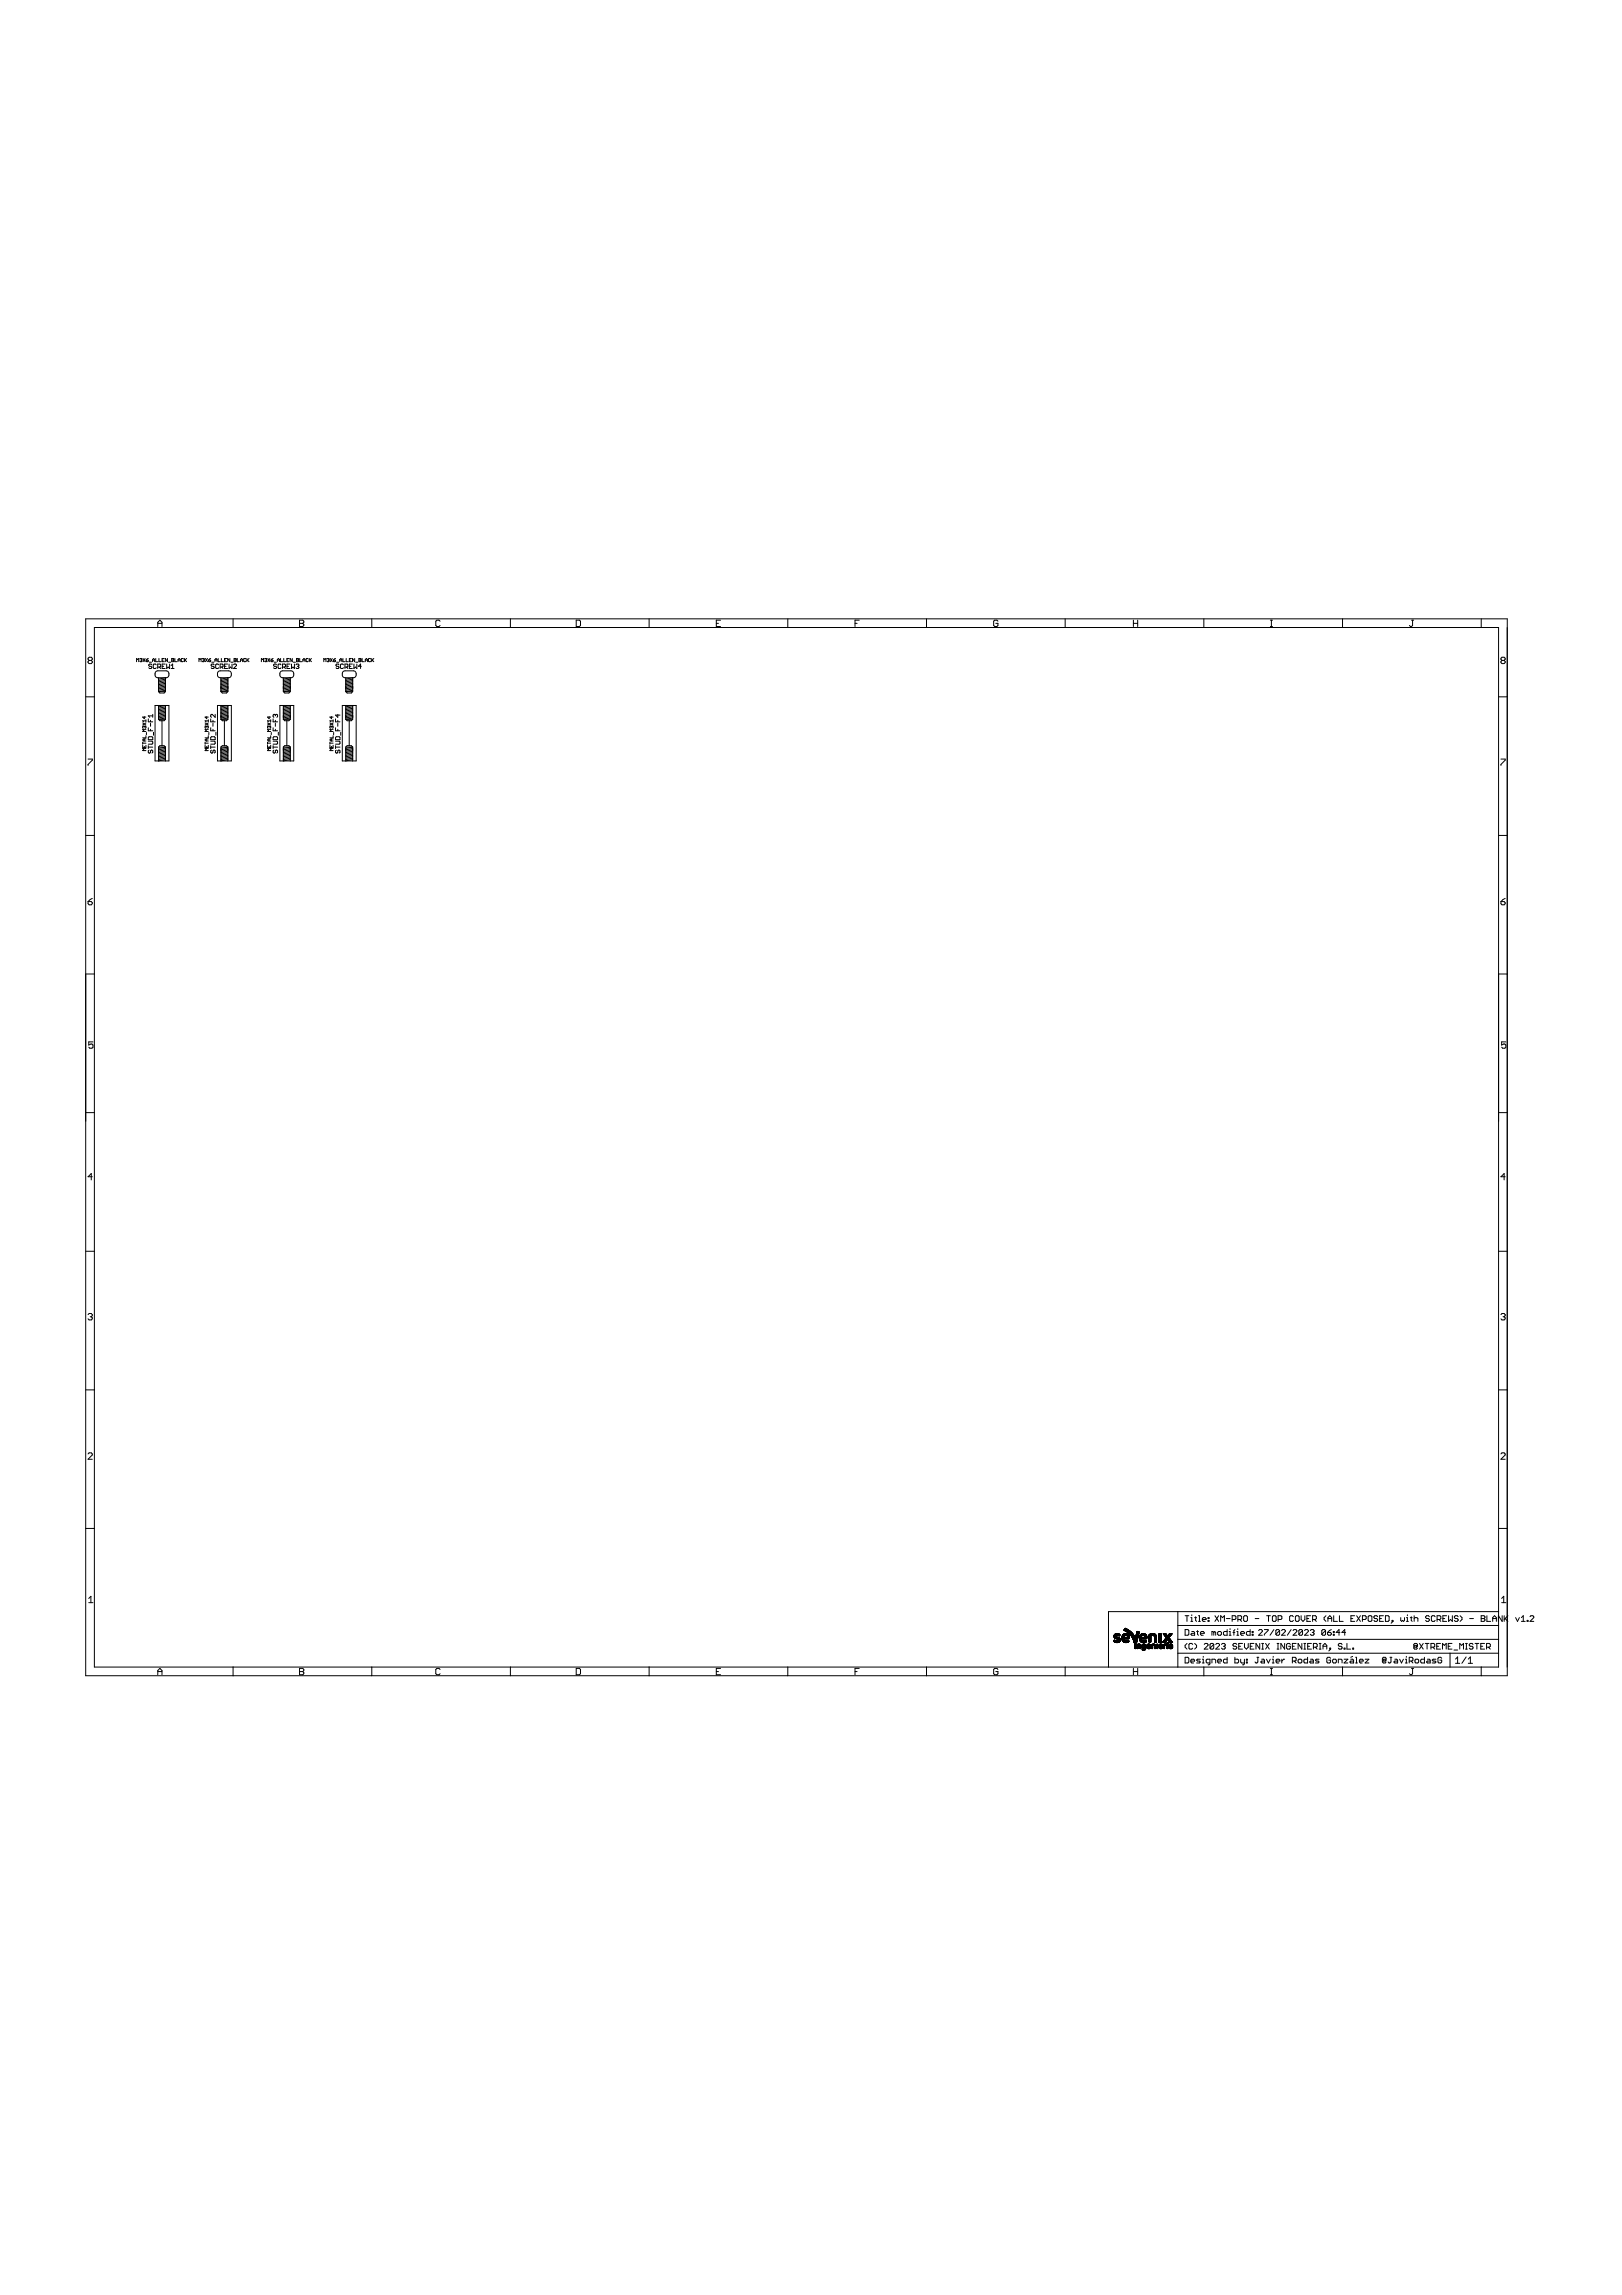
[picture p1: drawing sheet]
<svg xmlns="http://www.w3.org/2000/svg" width="594mm" height="841mm" viewBox="0 0 594 841" stroke-linecap="round" stroke-linejoin="round" font-family="sans-serif">
<g fill="none" stroke="#000" stroke-width=".37">
<path d="M31.4 226.8h520.6v387.3h-520.6zM34.6 230h514.3v380.9h-514.3zM57.8 229.6v-1.6l.8-.7 .7 .7v1.6M57.8 228.4h1.5M85.4 226.8v3.2M109.7 227.3h1.2l.4 .3-.4 .8 .4 .8-.4 .4h-1.2zM109.7 228.4h1.2M136.2 226.8v3.2M161.2 227.6l-.4-.3h-.8l-.4 .3v1.6l.4 .4h.8l.4-.4M186.9 226.8v3.2M211.1 227.3h1.1l.4 .3v1.6l-.4 .4h-1.1zM237.7 226.8v3.2"/>
<path d="M262.4 228.4h.7M263.9 227.3h-1.5v2.3h1.5M288.5 226.8v3.2M313.2 228.4h.7M314.7 227.3h-1.5v2.3M339.3 226.8v3.2M365.5 227.6l-.4-.3h-.8l-.4 .3v1.6l.4 .4h.8l.4-.4v-.8h-.8M390.1 226.8v3.2M415.1 227.3v2.3M415.1 228.4h1.6M416.7 227.3v2.3M440.9 226.8v3.2"/>
<path d="M465.3 227.3h.8M465.3 229.6h.8M465.7 227.3v2.3M491.7 226.8v3.2M517 227.3h.8M517.4 227.3v1.9l-.4 .4-.8-.4M542.5 226.8v3.2M31.4 255.4h3.2M32.6 242l-.3 .4 .3 .8h.8l.4-.4-.4-.8M32.6 242l-.3-.4 .3-.7h.8l.4 .3-.4 .8M32.6 242h.8M50 242.5v-1.2l.4 .4 .4-.4v1.2"/>
<path d="M51.2 241.5l.6-.2 .2 .2-.2 .4M51.6 241.9h.2M51.8 241.9l.2 .2-.2 .4-.6-.2M52.4 241.3l.7 1.2M53.1 241.3l-.7 1.2M53.5 241.9h.6l.2 .4-.6 .2zM54.3 241.3l-.8 .6M54.7 242.7h.8M55.6 243.6l-.3-.2-.8 .2 .3 .6 .8 .3-.3 .5-.8-.3M55.9 241.9h.7M55.9 242.5v-.8l.4-.4 .3 .4v.8M56.8 258.5h5.1v20.3h-5.1z"/>
<path d="M57 241.3v1.2h.8M57.1 246.1l.7-.3h3.1a1.3 1.3 0 0 1 1 1.3 1.3 1.3 0 0 1-1 1.3h-3.1a1.34 1.34 0 0 1-.7-2.3zM57.2 243.6l-.3-.2-.8 .2v1.1l.3 .3 .8-.3M57.8 244.5h.8l.2-.3-.2-.8h-.8v1.6M58.1 248.4v5M58.1 258.5v5.1M58.1 248.9l2.5-.5v5M58.1 259l2.5-.5v5.1M58.1 253.4h2.5M58.1 253.4l.5 .6h1.5l.5-.6M58.2 241.3v1.2h.8M58.3 244.5l.5 .5"/>
<path d="M59.4 241.9h.4M59.4 244.2h.5M60.2 241.3h-.8v1.2h.8M60.5 243.4h-1.1v1.6h1.1M60.6 259l-2.5 .5M60.6 259.5l-2.5 .6M60.6 248.9l-2.5 .5M60.6 249.4l-2.5 .5M60.6 249.9l-2.5 .5M60.6 250.4l-2.5 .5M60.6 250.9l-2.5 .5M60.6 251.4l-2.5 .5"/>
<path d="M60.6 251.9l-2.5 .5M60.6 252.4l-2.5 .5M60.6 252.9l-2.5 .5M61 243.4v1.6l.6-.5 .5 .5v-1.6M61.3 241.3v1.2l-.7-1.2v1.2M61.7 242.7h.8M62.7 245h1.1M62.7 243.9l.5-.5v1.6M62.9 241.3l.8 .2-.2 1h-.6zM62.9 241.9h.6M64.1 241.3v1.2h.7M65.2 241.9h.8"/>
<path d="M65.2 242.5v-.8l.4-.4 .4 .4v.8M67.2 241.5l-.2-.2-.6 .2 .2 1 .6-.2M67.6 241.3v1.2M67.8 241.9l.5 .6M68.3 241.3l-.7 .8M72.9 242.5v-1.2l.4 .4 .4-.4v1.2M74 241.5l.6-.2 .2 .2-.2 .4M74.4 241.9h.2M74.6 241.9l.2 .2-.2 .4-.6-.2M75.2 241.3l.8 1.2M76 241.3l-.8 1.2M76.4 241.9h.6l.2 .4-.6 .2z"/>
<path d="M77.2 241.3l-.8 .6M77.6 242.7h.7M78.4 243.6l-.2-.2-.9 .2 .3 .6 .8 .3-.2 .5-.9-.3M78.7 241.9h.8M78.7 242.5v-.8l.4-.4 .4 .4v.8M79.7 258.5h5v20.3h-5zM79.9 241.3v1.2h.8M79.9 246.1l.8-.3h3a1.3 1.3 0 0 1 1.1 1.3 1.3 1.3 0 0 1-1.1 1.3h-3a1.32 1.32 0 0 1-1.1-.9 1.32 1.32 0 0 1 .3-1.4zM80.1 243.6l-.3-.2-.8 .2v1.1l.3 .3 .8-.3M80.6 244.5h.8l.3-.3-.3-.8h-.8v1.6M80.9 248.9l2.6-.5v5M80.9 259l2.6-.5v5.1"/>
<path d="M80.9 248.4v5M80.9 258.5v5.1M80.9 253.4h2.6M80.9 253.4l.5 .6h1.6l.5-.6M81.1 241.3v1.2h.8M81.2 244.5l.5 .5M82.2 241.9h.4M82.3 244.2h.5M83 241.3h-.8v1.2h.8M83.4 243.4h-1.1v1.6h1.1M83.5 259l-2.6 .5M83.5 259.5l-2.6 .6"/>
<path d="M83.5 248.9l-2.6 .5M83.5 249.4l-2.6 .5M83.5 249.9l-2.6 .5M83.5 250.4l-2.6 .5M83.5 250.9l-2.6 .5M83.5 251.4l-2.6 .5M83.5 251.9l-2.6 .5M83.5 252.4l-2.6 .5M83.5 252.9l-2.6 .5M83.9 243.4v1.6l.5-.5 .6 .5v-1.6M84.2 241.3v1.2l-.8-1.2v1.2M84.6 242.7h.7"/>
<path d="M85.5 243.6l.3-.2 .8 .2-1.1 1.4h1.1M85.7 241.3l.8 .2-.2 1h-.6zM85.7 241.9h.6M86.9 241.3v1.2h.8M88.1 241.9h.8M88.1 242.5v-.8l.4-.4 .4 .4v.8M90 241.5l-.2-.2-.5 .2 .2 1 .5-.2M90.4 241.3v1.2M90.6 241.9l.6 .6M91.2 241.3l-.8 .8M95.7 242.5v-1.2l.4 .4 .4-.4v1.2M96.9 241.5l.6-.2 .2 .2-.2 .4"/>
<path d="M97.3 241.9h.2M97.5 241.9l.2 .2-.2 .4-.6-.2M98.1 241.3l.7 1.2M98.8 241.3l-.7 1.2M99.3 241.9h.5l.2 .4-.6 .2zM100 241.3l-.7 .6M100.4 242.7h.8M101.3 243.6l-.3-.2-.8 .2 .3 .6 .8 .3-.3 .5-.8-.3M101.6 241.9h.8M101.6 242.5v-.8l.4-.4 .4 .4v.8M102.5 258.5h5.1v20.3h-5.1zM102.8 241.3v1.2h.7"/>
<path d="M102.8 246.1l.7-.3h3.1a1.3 1.3 0 0 1 1 1.3 1.3 1.3 0 0 1-1 1.3h-3.1a1.32 1.32 0 0 1-1-.9 1.32 1.32 0 0 1 .3-1.4zM102.9 243.6l-.2-.2-.8 .2v1.1l.2 .3 .8-.3M103.5 244.5h.8l.3-.3-.3-.8h-.8v1.6M103.8 259l2.5-.5v5.1M103.8 248.4v5M103.8 258.5v5.1M103.8 248.9l2.5-.5v5M103.8 253.4h2.5M103.8 253.4l.5 .6h1.5l.5-.6M103.9 241.3v1.2h.8M104 244.5l.6 .5M105.1 241.9h.4"/>
<path d="M105.1 244.2h.6M105.9 241.3h-.8v1.2h.8M106.2 243.4h-1.1v1.6h1.1M106.3 249.9l-2.5 .5M106.3 250.4l-2.5 .5M106.3 250.9l-2.5 .5M106.3 251.4l-2.5 .5M106.3 251.9l-2.5 .5M106.3 252.4l-2.5 .5M106.3 259l-2.5 .5M106.3 259.5l-2.5 .6M106.3 248.9l-2.5 .5"/>
<path d="M106.3 249.4l-2.5 .5M106.3 252.9l-2.5 .5M106.8 243.4v1.6l.5-.5 .5 .5v-1.6M107 241.3v1.2l-.7-1.2v1.2M107.4 242.7h.8M108.4 243.6l.8-.2 .3 .2-.3 .6M108.6 241.3l.8 .2-.2 1h-.6zM108.6 241.9h.6M108.9 244.2h.3M109.2 244.2l.3 .3-.3 .5-.8-.3M109.8 241.3v1.2h.8M110.9 241.9h.8"/>
<path d="M110.9 242.5v-.8l.4-.4 .4 .4v.8M112.9 241.5l-.2-.2-.6 .2 .2 1 .6-.2M113.3 241.3v1.2M113.5 241.9l.6 .6M114.1 241.3l-.8 .8M118.6 242.5v-1.2l.4 .4 .4-.4v1.2M119.8 241.5l.6-.2 .1 .2-.1 .4M120.2 241.9h.2M120.4 241.9l.1 .2-.1 .4-.6-.2M120.9 241.3l.8 1.2M121.7 241.3l-.8 1.2M122.1 241.9h.6l.2 .4-.6 .2z"/>
<path d="M122.9 241.3l-.8 .6M123.3 242.7h.8M124.1 243.6l-.2-.2-.8 .2 .2 .6 .8 .3-.2 .5-.8-.3M124.4 241.9h.8M124.4 242.5v-.8l.4-.4 .4 .4v.8M125.4 258.5h5.1v20.3h-5.1zM125.6 241.3v1.2h.8M125.7 246.1l.7-.3h3a1.3 1.3 0 0 1 1.1 1.3 1.3 1.3 0 0 1-1.1 1.3h-3a1.32 1.32 0 0 1-1.1-.9 1.32 1.32 0 0 1 .4-1.4zM125.8 243.6l-.3-.2-.8 .2v1.1l.3 .3 .8-.3M126.3 244.5h.8l.3-.3-.3-.8h-.8v1.6M126.6 259l2.6-.5v5.1M126.6 248.4v5"/>
<path d="M126.6 258.5v5.1M126.6 248.9l2.6-.5v5M126.6 253.4h2.6M126.6 253.4l.5 .6h1.6l.5-.6M126.8 241.3v1.2h.8M126.9 244.5l.5 .5M128 241.9h.3M128 244.2h.5M128.7 241.3h-.7v1.2h.7M129.1 243.4h-1.1v1.6h1.1M129.2 248.9l-2.6 .5M129.2 249.9l-2.6 .5"/>
<path d="M129.2 250.4l-2.6 .5M129.2 250.9l-2.6 .5M129.2 251.4l-2.6 .5M129.2 251.9l-2.6 .5M129.2 252.4l-2.6 .5M129.2 252.9l-2.6 .5M129.2 259l-2.6 .5M129.2 259.5l-2.6 .6M129.2 249.4l-2.6 .5M129.6 243.4v1.6l.6-.5 .5 .5v-1.6M129.9 241.3v1.2l-.8-1.2v1.2M130.3 242.7h.8"/>
<path d="M131.5 241.3l.7 .2-.2 1h-.5zM131.5 241.9h.5M132.3 244.2h-1l.8-.8v1.6M132.6 241.3v1.2h.8M133.8 241.9h.8M133.8 242.5v-.8l.4-.4 .4 .4v.8M135.7 241.5l-.1-.2-.6 .2v.8l.2 .2 .5-.2M136.1 241.3v1.2M136.3 241.9l.6 .6M136.9 241.3l-.8 .8M548.9 255.4h3.1M550.1 242l-.4-.4 .4-.7h.8l.4 .3-.4 .8"/>
<path d="M550.1 242l-.4 .4 .4 .8h.8l.4-.4-.4-.8M550.1 242h.8M32.3 278.2h1.5v.4l-1.5 1.5v.4M52.3 271.9v.8M52.3 273.1v.8h1.1v-.8M52.3 272.3h1.1M52.3 264.9l1.1 .8M52.9 266.3l-.2-.2-.4 .2 .2 .6M52.9 266.3l.1-.2 .4 .2-.2 .6M52.9 262.6v.8l-.6-.6h1.1M52.9 266.3v.2M52.9 270.8v.7"/>
<path d="M52.9 273.5v.4M53.4 274.3h-1.1l.4 .4-.4 .4h1.1M53.4 263.8v.7M53.4 269.6v.8h-1.1M53.4 270.8h-.7l-.4 .4 .4 .3h.7M53.4 267.3h-1.1l.4 .4-.4 .4h1.1M53.4 264.9l-1.1 .8M53.4 264.2h-1.1l.4 .3M53.6 268.4v.8M54.3 271.6h1.4l.2 .3-.2 .8h-1.4M54.3 263.4v1.1h1.6M54.3 266.7v1.1h1.6"/>
<path d="M54.3 273.3v1M54.3 273.8h1.6M54.6 270h1.1l.2 .3v.8h-1.6v-.8zM54.6 274.9l-.3 .3 .3 .8 .5-.3 .3-.8 .5 .3-.2 .8M55.1 264v.5M55.1 265.1v1M55.1 267.3v.5M55.9 261.8v1.1M55.9 262.3h-1.6l.6 .6M56.2 268.4v1M58.1 273.8h2.5M58.1 273.8v5l2.5-.5"/>
<path d="M58.1 263.6h2.5M58.1 263.6l.5 .5h1.5l.5-.5M58.1 273.8l.5-.5h1.5l.5 .5M59.3 264.1v9.2M60.6 273.8v5M60.6 260.1l-2.5 .5M60.6 260.6l-2.5 .5M60.6 261.1l-2.5 .5M60.6 261.6l-2.5 .5M60.6 262.1l-2.5 .5M60.6 262.6l-2.5 .5M60.6 263.1l-2.5 .5"/>
<path d="M60.6 277.8l-2.5 .5M60.6 277.3l-2.5 .5M60.6 276.8l-2.5 .5M60.6 276.3l-2.5 .5M60.6 275.8l-2.5 .5M60.6 275.3l-2.5 .5M60.6 274.8l-2.5 .5M60.6 274.3l-2.5 .5M60.6 273.8l-2.5 .5M75.1 273.1v.8h1.2v-.8M75.1 272.3h1.2M75.1 271.9v.8"/>
<path d="M75.1 264.9l1.2 .8M75.7 266.3l-.2-.2-.4 .2 .2 .6M75.7 266.3l.2-.2 .4 .2-.2 .6M75.7 262.6v.8l-.6-.6h1.2M75.7 266.3v.2M75.7 270.8v.7M75.7 273.5v.4M76.3 274.3h-1.2l.4 .4-.4 .4h1.2M76.3 270.8h-.8l-.4 .4 .4 .3h.8M76.3 269.6v.8h-1.2M76.3 267.3h-1.2l.4 .4-.4 .4h1.2M76.3 264.2h-1.2l.4 .3"/>
<path d="M76.3 263.8v.7M76.3 264.9l-1.2 .8M76.5 268.4v.8M77.2 271.6h1.3l.3 .3-.3 .8h-1.3M77.2 263.4v1.1h1.6M77.2 266.7v1.1h1.6M77.2 273.3v1M77.2 273.8h1.6M77.4 270h1.1l.3 .3v.8h-1.6v-.8zM77.4 274.9l-.2 .3 .2 .8 .6-.3 .3-.8 .5 .3-.3 .8M78 264v.5M78 265.1v1"/>
<path d="M78 267.3v.5M78.8 261.8v1.1l-1.1-1.1-.5 .3 .2 .8M79.1 268.4v1M80.9 273.8h2.6M80.9 263.6h2.6M80.9 263.6l.5 .5h1.6l.5-.5M80.9 273.8l.5-.5h1.6l.5 .5M80.9 273.8v5l2.6-.5M82.2 264.1v9.2M83.5 273.8v5M83.5 273.8l-2.6 .5M83.5 260.1l-2.6 .5"/>
<path d="M83.5 260.6l-2.6 .5M83.5 261.1l-2.6 .5M83.5 261.6l-2.6 .5M83.5 262.1l-2.6 .5M83.5 262.6l-2.6 .5M83.5 263.1l-2.6 .5M83.5 277.8l-2.6 .5M83.5 277.3l-2.6 .5M83.5 276.8l-2.6 .5M83.5 276.3l-2.6 .5M83.5 275.8l-2.6 .5M83.5 275.3l-2.6 .5"/>
<path d="M83.5 274.8l-2.6 .5M83.5 274.3l-2.6 .5M98 273.1v.8h1.1v-.8M98 272.3h1.1M98 271.9v.8M98 264.9l1.1 .8M98.6 266.3l-.2-.2-.4 .2 .2 .6M98.6 266.3l.2-.2 .3 .2-.1 .6M98.6 262.6v.8l-.6-.6h1.1M98.6 266.3v.2M98.6 270.8v.7M98.6 273.5v.4"/>
<path d="M99.1 274.3h-1.1l.4 .4-.4 .4h1.1M99.1 270.8h-.7l-.4 .4 .4 .3h.7M99.1 269.6v.8h-1.1M99.1 267.3h-1.1l.4 .4-.4 .4h1.1M99.1 264.2h-1.1l.4 .3M99.1 263.8v.7M99.1 264.9l-1.1 .8M99.4 268.4v.8M100 271.6h1.4l.3 .3-.3 .8h-1.4M100 263.4v1.1h1.7M100 266.7v1.1h1.7M100 273.3v1"/>
<path d="M100 273.8h1.7M100.3 270h1.1l.3 .3v.8h-1.7v-.8zM100.3 274.9l-.3 .3 .3 .8 .6-.3 .2-.8 .6 .3-.3 .8M100.9 262.1l-.3-.3-.6 .3 .3 .8M100.9 262.1l.2-.3 .6 .3-.3 .8M100.9 262.1v.2M100.9 264v.5M100.9 265.1v1M100.9 267.3v.5M101.9 268.4v1M103.8 273.8h2.5M103.8 263.6h2.5"/>
<path d="M103.8 263.6l.5 .5h1.5l.5-.5M103.8 273.8l.5-.5h1.5l.5 .5M103.8 273.8v5l2.5-.5M105.1 264.1v9.2M106.3 273.8l-2.5 .5M106.3 273.8v5M106.3 260.1l-2.5 .5M106.3 260.6l-2.5 .5M106.3 261.1l-2.5 .5M106.3 261.6l-2.5 .5M106.3 262.1l-2.5 .5M106.3 262.6l-2.5 .5"/>
<path d="M106.3 263.1l-2.5 .5M106.3 277.8l-2.5 .5M106.3 277.3l-2.5 .5M106.3 276.8l-2.5 .5M106.3 276.3l-2.5 .5M106.3 275.8l-2.5 .5M106.3 275.3l-2.5 .5M106.3 274.8l-2.5 .5M106.3 274.3l-2.5 .5M120.8 273.1v.8h1.2v-.8M120.8 272.3h1.2M120.8 271.9v.8"/>
<path d="M120.8 264.9l1.2 .8M121.4 266.3l-.2-.2-.4 .2 .2 .6M121.4 266.3l.2-.2 .4 .2-.2 .6M121.4 262.6v.8l-.6-.6h1.2M121.4 266.3v.2M121.4 270.8v.7M121.4 273.5v.4M122 274.3h-1.2l.4 .4-.4 .4h1.2M122 270.8h-.8l-.4 .4 .4 .3h.8M122 269.6v.8h-1.2M122 267.3h-1.2l.4 .4-.4 .4h1.2M122 264.2h-1.2l.4 .3"/>
<path d="M122 263.8v.7M122 264.9l-1.2 .8M122.2 268.4v.8M122.9 271.6h1.3l.3 .3-.3 .8h-1.3M122.9 263.4v1.1h1.6M122.9 266.7v1.1h1.6M122.9 273.3v1M122.9 273.8h1.6M123.2 270h1l.3 .3v.8h-1.6v-.8zM123.2 274.9l-.3 .3 .3 .8 .5-.3 .3-.8 .5 .3-.3 .8M123.7 261.8v1.1l-.8-.8h1.6M123.7 264v.5"/>
<path d="M123.7 265.1v1M123.7 267.3v.5M124.8 268.4v1M126.6 273.8h2.6M126.6 263.6h2.6M126.6 263.6l.5 .5h1.6l.5-.5M126.6 273.8l.5-.5h1.6l.5 .5M126.6 273.8v5l2.6-.5M127.9 264.1v9.2M129.2 263.1l-2.6 .5M129.2 262.6l-2.6 .5M129.2 261.6l-2.6 .5"/>
<path d="M129.2 260.6l-2.6 .5M129.2 260.1l-2.6 .5M129.2 273.8l-2.6 .5M129.2 273.8v5M129.2 261.1l-2.6 .5M129.2 262.1l-2.6 .5M129.2 277.8l-2.6 .5M129.2 277.3l-2.6 .5M129.2 276.8l-2.6 .5M129.2 276.3l-2.6 .5M129.2 275.8l-2.6 .5M129.2 275.3l-2.6 .5"/>
<path d="M129.2 274.8l-2.6 .5M129.2 274.3l-2.6 .5M549.7 278.2h1.6v.4l-1.6 1.5v.4M31.4 306.2h3.2M548.9 306.2h3.1M32.3 330.4h1.1l.4 .8-.4 .4h-.8l-.3-.4zM33.8 329.2l-1.5 1.2M549.7 330.4h1.2l.4 .8-.4 .4h-.8l-.4-.4zM551.3 329.2l-1.6 1.2M31.4 356.9h3.2M548.9 356.9h3.1M34.1 381.8h-1.6v1.2l.8-.4 .8 .4v.8l-.4 .3h-.8l-.4-.3"/>
<path d="M551.5 381.8h-1.5v1.2l.8-.4 .7 .4v.8l-.3 .3h-.8l-.4-.3M31.4 407.7h3.2M548.9 407.7h3.1M33.8 431.2h-1.5l1.1-1.1v2.3M551.3 431.2h-1.6l1.2-1.1v2.3M31.4 458.5h3.2M548.9 458.5h3.1M32.3 481.8l.3-.4h.8l.4 .4-.4 .7M33 482.5h.4M33.4 482.5l.4 .4-.4 .8h-.8l-.3-.4M549.7 481.8l.4-.4h.8l.4 .4-.4 .7M550.5 482.5h.4"/>
<path d="M550.9 482.5l.4 .4-.4 .8h-.8l-.4-.4M31.4 509.3h3.2M548.9 509.3h3.1M32.3 532.8l.3-.4h.8l.4 .4v.4l-1.5 1.6h1.5M549.7 532.8l.4-.4h.8l.4 .4v.4l-1.6 1.6h1.6M31.4 560.1h3.2M548.9 560.1h3.1M32.5 585.8l.8-.8v2.3M32.5 587.3h1.6M431.4 590.6v20.3M431.4 595.7h117.5M434.1 597.2h1l.3 .3v1.4l-.3 .3h-1z"/>
<path d="M434.1 592.1h1.3M434.7 592.1v2.1M436.2 592.8h.3v1.4M436.2 594.2h.6M436.5 597.9h.7l.3 .3v1h-1l-.3-.3 .3-.3h1M436.5 591.8v.3M437.6 592.8h.7M437.9 592.5v1.3l.4 .4M438.3 597.9h.7M438.6 597.5v1.4l.4 .3M439 592.1h.3v2.1M439 594.2h.7"/>
<path d="M439.7 598.6h1.3l-.3-.7h-.7l-.3 .3v.7l.3 .3h.7M440.4 593.5h1.3l-.3-.7h-.7l-.3 .3v.7l.3 .4h.7M442.5 592.8h.3v.3h-.3zM442.5 593.8h.3v.4h-.3zM444.6 598.2l-.7-.3v1.3M444.6 598.2l.3-.3 .4 .3v1M444.6 598.2v1M445 592.1l1.3 2.1M446.3 597.9h.7l.4 .3v.7l-.4 .3h-.7l-.3-.3v-.7zM446.3 592.1l-1.3 2.1M447.1 594.2v-2.1l.7 .7 .7-.7v2.1M449.2 593.1h1.4"/>
<path d="M449.5 597.2v2h-1.1l-.3-.3v-.7l.3-.3h1.1M450.2 599.2h.7M450.2 597.9h.3v1.3M450.5 596.8v.4M451.3 593.5h1l.4-.4v-.6l-.4-.4h-1v2.1M451.6 598.2h.7M452.3 597.2l-.4 .3v1.7M453 599.2h.7M453 597.9h.3v1.3M453.3 596.8v.4M453.4 593.5h1l.4-.4v-.6l-.4-.4h-1v2.1M454.1 593.5l.7 .7"/>
<path d="M454.4 598.6h1.4l-.4-.7h-.7l-.3 .3v.7l.3 .3h.7M455.8 592.1h.7l.4 .4v1.3l-.4 .4h-.7l-.3-.4v-1.3zM457.9 597.2v2h-1.1l-.3-.3v-.7l.3-.3h1.1M458.6 598.9h.4v.3h-.4zM458.6 597.9h.4v.3h-.4zM459.7 593.1h1.4M461 597.5l.3-.3h.7l.3 .3v.4l-1.3 1.3h1.3M463.1 597.2h1.4v.3l-1.4 1.4v.3M463.9 592.1h1.4M464.6 592.1v2.1M466.4 592.1h.7l.3 .4v1.3l-.3 .4h-.7l-.4-.4v-1.3zM466.6 597.2l-1.4 2"/>
<path d="M468.1 593.5h1.1l.3-.4v-.6l-.3-.4h-1.1v2.1M468.7 597.5v1.4l-.4 .3h-.7l-.3-.3M468.7 597.5l-.4-.3h-.7l-.3 .3v1.4M468.7 597.5l-1.4 1.4M469.4 597.5l.3-.3h.7l.4 .3v.4l-1.4 1.3h1.4M472.9 597.2l-1.4 2M473.6 597.5l.3-.3h.7l.4 .3v.4l-1.4 1.3h1.4M473.7 592.5l-.3-.4h-.7l-.4 .4v1.3l.4 .4h.7l.3-.4M474.8 592.1h.7l.3 .4v1.3l-.3 .4h-.7l-.3-.4v-1.3zM476.5 592.1v1.4l.7 .7 .7-.7v-1.4M477.1 597.5v1.4l-.4 .3h-.6l-.4-.3M477.1 597.5l-.4-.3h-.6l-.4 .3v1.4"/>
<path d="M477.1 597.5l-1.4 1.4M477.8 597.5l.4-.3h.7l.3 .3v.4l-1.4 1.3h1.4M478.7 593.1h.6M479.9 597.5l.4-.3h.6l.4 .3-.4 .7M480 592.1h-1.3v2.1h1.3M480.6 598.2h.3M480.8 593.5h1l.3-.4v-.6l-.3-.4h-1v2.1M480.9 598.2l.4 .4-.4 .6h-.6l-.4-.3M481.4 593.5l.7 .7M485.5 597.5v1.4l-.3 .3h-.7l-.4-.3M485.5 597.5l-.3-.3h-.7l-.4 .3v1.4M485.5 597.5l-1.4 1.4"/>
<path d="M485.6 592.1l-.6 .7v.7l.6 .7M486.2 598.2h1.1l.3 .7-.3 .3h-.7l-.4-.3zM486.4 593.1h1.3M486.4 594.2v-1.4l.7-.7 .6 .7v1.4M487.6 597.2l-1.4 1M488.3 598.9h.4v.3h-.4zM488.3 597.9h.4v.3h-.4zM488.5 592.1v2.1h1.3M490.6 592.1v2.1h1.4M490.8 598.2h-1.4l1-1v2M492.9 598.2h-1.4l1-1v2M494.8 593.1h.7"/>
<path d="M496.2 592.1h-1.4v2.1h1.4M496.9 592.1l1.4 2.1M498.3 592.1l-1.4 2.1M499 593.5h1l.4-.4v-.6l-.4-.4h-1v2.1M501.4 592.1h.7l.4 .4v1.3l-.4 .4h-.7l-.3-.4v-1.3zM504.6 592.5l-.4-.4h-.6l-.4 .7 .4 .3h.6l.4 .7-.4 .4h-.6l-.4-.4M505.3 593.1h.7M506.7 592.1h-1.4v2.1h1.4M507.4 592.1h1l.4 .4v1.3l-.4 .4h-1zM509.9 593.8h.3v.4h-.3zM510.2 594.2l-.7 .6M513 592.8v1l.4 .4 .3-.4 .4 .4 .3-.4v-1"/>
<path d="M515.1 592.8h.4v1.4M515.1 594.2h.7M515.5 591.8v.3M516.5 592.8h.7M516.9 592.5v1.3l.3 .4M517.9 593.1l.4-.3h.7l.3 .3v1.1M517.9 592.1v2.1M523.5 592.5l-.3-.4h-.7l-.3 .7 .3 .3h.7l.3 .7-.3 .4h-.7l-.3-.4M525.6 592.5l-.3-.4h-.7l-.3 .4v1.3l.3 .4h.7l.3-.4M526.4 593.5h1l.3-.4v-.6l-.3-.4h-1v2.1M527 593.5l.7 .7M528.5 593.1h.6"/>
<path d="M529.8 592.1h-1.3v2.1h1.3M530.6 592.1v2.1l.7-.7 .6 .7v-2.1M534.1 592.5l-.4-.4h-.7l-.3 .7 .3 .3h.7l.4 .7-.4 .4h-.7l-.3-.4M534.8 592.1l.7 .7v.7l-.7 .7M538.3 593.1h1.4M542.5 592.1h1l.4 .4-.4 .6 .4 .7-.4 .4h-1zM542.5 593.1h1M544.6 592.1v2.1h1.4M546.7 593.1h1.4M546.7 594.2v-1.4l.7-.7 .7 .7v1.4M548.8 592.1l1.4 2.1v-2.1M548.9 590.6h-142.9v20.3"/>
<path d="M550 587.3h1.5M550 585.8l.8-.8v2.3M550.9 592.1v2.1M551.3 593.1l1 1.1M552.3 592.1l-1.4 1.4M555.1 592.8l.7 1.4 .7-1.4M557.2 594.2h1.4M557.2 592.8l.7-.7v2.1M559.3 593.8h.4v.4h-.4zM560.4 592.5l.3-.4h.7l.4 .4v.3l-1.4 1.4h1.4M57.8 613.7v-1.5l.8-.8 .7 .8v1.5M57.8 612.6h1.5"/>
<path d="M85.4 610.9v3.2M109.7 612.6h1.2M109.7 611.4h1.2l.4 .4-.4 .8 .4 .7-.4 .4h-1.2zM136.2 610.9v3.2M161.2 611.8l-.4-.4h-.8l-.4 .4v1.5l.4 .4h.8l.4-.4M186.9 610.9v3.2M211.1 611.4h1.1l.4 .4v1.5l-.4 .4h-1.1zM237.7 610.9v3.2M262.4 612.6h.7M263.9 611.4h-1.5v2.3h1.5M288.5 610.9v3.2M313.2 612.6h.7"/>
<path d="M314.7 611.4h-1.5v2.3M339.3 610.9v3.2M365.5 611.8l-.4-.4h-.8l-.4 .4v1.5l.4 .4h.8l.4-.4v-.7h-.8M390.1 610.9v3.2M415.1 612.6h1.6M415.1 611.4v2.3M416.7 611.4v2.3M431.4 605.8h117.5M431.4 600.8h117.5M434.1 607.3h1l.3 .4v1.3l-.3 .4h-1zM434.7 602.3l-.6 .7v.6l.6 .7M436.2 608.7h1.3l-.3-.7h-.7l-.3 .4v.6l.3 .4h.7"/>
<path d="M436.8 602.6l-.3-.3h-.7l-.3 .3v1.4l.3 .3h.7l.3-.3M437.6 602.3l.7 .7v.6l-.7 .7M439.6 608h-1l-.3 .4 .3 .3h.7l.3 .3-.3 .4h-1M440.4 609.4h.6M440.4 608h.3v1.4M440.7 607v.3M440.9 610.9v3.2M441.1 602.6l.3-.3h.7l.3 .3v.4l-1.3 1.3h1.3M443.1 609.4h-1l-.3-.4v-.6l.3-.4h1v1.7l-.6 .4M443.9 609.4v-1.4h1l.4 .4v1M444.5 602.6l-.3-.3h-.7l-.3 .3v1.4M444.5 602.6v1.4l-.3 .3h-.7l-.3-.3"/>
<path d="M444.5 602.6l-1.3 1.4M445.3 602.6l.3-.3h.7l.4 .3v.4l-1.4 1.3h1.4M446 608.7h1.4l-.4-.7h-.7l-.3 .4v.6l.3 .4h.7M447.4 602.6l.3-.3h.7l.4 .3-.4 .7M448.1 603.3h.3M448.4 603.3l.4 .3-.4 .7h-.7l-.3-.3M449.5 607.3v2.1h-1.1l-.3-.4v-.6l.3-.4h1.1M452.3 607.3v2.1h1l.4-.4v-.6l-.4-.4h-1M453 602.6l-.4-.3h-.7l-.3 .7 .3 .3h.7l.4 .7-.4 .3h-.7l-.3-.3M453.7 603.3h.7M454.4 608v1l.3 .4h1.1M455.1 602.3h-1.4v2h1.4"/>
<path d="M455.8 608v1.7l-.7 .4M455.8 602.3v1.3l.7 .7 .7-.7v-1.3M456.5 609h.3v.4h-.3zM456.5 608h.3v.4h-.3zM457.9 603.3h.7M459.3 602.3h-1.4v2h1.4M460.4 607.3h.6M460.7 607.3v1.7l-.3 .4-.7-.4M461.4 602.3v2l-1.4-2v2M462.1 608h.7l.3 .4v1h-1l-.3-.4 .3-.3h1M462.1 602.3h.7M462.1 604.3h.7"/>
<path d="M462.5 602.3v2M463.5 602.3l1.4 2M463.9 608l.7 1.4 .6-1.4M464.9 602.3l-1.4 2M465.3 611.4h.8M465.3 613.7h.8M465.7 611.4v2.3M466 609.4h.7M466 608h.3v1.4M466.3 607v.3M467.4 608.7h1.4l-.4-.7h-.7l-.3 .4v.6l.3 .4h.7M467.7 602.3h.7"/>
<path d="M467.7 604.3h.7M468.1 602.3v2M469.5 608v1.4M470.5 608h-.3l-.7 .7M470.5 602.3v2l-1.4-2v2M472.6 602.6l-.3-.3h-.7l-.4 .3v1.4l.4 .3h.7l.3-.3v-.7h-.7M473.4 608.7h1l.3-.3v-.7l-.3-.4h-1v2.1M473.4 603.3h.6M474 608.7l.7 .7M474.7 602.3h-1.3v2h1.3M475.4 608.4l.4-.4h.7l.3 .4v.6l-.3 .4h-.7l-.4-.4zM476.8 602.3v2l-1.4-2v2"/>
<path d="M477.6 602.3h.6M477.6 604.3h.6M477.9 602.3v2M478.9 607.3v2.1h-1l-.3-.4v-.6l.3-.4h1M479 603.3h.6M480 608h.7l.3 .4v1h-1l-.3-.4 .3-.3h1M480.3 602.3h-1.3v2h1.3M481.1 603.6h1l.3-.3v-.7l-.3-.3h-1v2M481.8 603.6l.6 .7M483.1 608h-1l-.3 .4 1.3 .6-.3 .4h-1M483.2 602.3h.6M483.2 604.3h.6"/>
<path d="M483.5 602.3v2M484.6 604.3v-1.3l.7-.7 .6 .7v1.3M484.6 603.3h1.3M487 604h.4v.3h-.4zM487.3 607.7l-.3-.4h-.7l-.3 .4v1.3l.3 .4h.7l.3-.4v-.6h-.6M487.4 604.3l-.7 .7M488.4 608h.7l.4 .4v.6l-.4 .4h-.7l-.3-.4v-.6zM490.2 609.4v-1.4h1l.4 .4v1M491.6 602.6l-.4-.3h-.7l-.3 .3 .3 .7h.7l.4 .3-.4 .7h-.7l-.3-.3M491.7 610.9v3.2M492.3 608h1.4l-1.4 1.4h1.4M492.3 604h.3v.3h-.3z"/>
<path d="M493.3 602.3v2h1.4M494.7 608h.7l.4 .4v1h-1.1l-.3-.4 .3-.3h1.1M495.4 607l-.7 .3M495.4 604h.4v.3h-.4zM496.5 609.4h.7M496.5 607.3h.3v2.1M497.9 608.7h1.4l-.4-.7h-.7l-.3 .4v.6l.3 .4h.7M500 608h1.4l-1.4 1.4h1.4M506.7 608h.6v.7h-.6zM507.3 608.7l.4-.3v-.7l-.4-.4h-.6l-.4 .4v1.3l.4 .4h.6l.4-.4M509.1 607.3h.7M509.5 607.3v1.7l-.4 .4-.7-.4"/>
<path d="M510.9 608h.7l.3 .4v1h-1l-.4-.4 .4-.3h1M512.6 608l.7 1.4 .7-1.4M514.7 609.4h.7M514.7 608h.4v1.4M515.1 607v.3M516.1 608.7h1.1l.3-.3v-.7l-.3-.4h-1.1v2.1M516.8 608.7l.7 .7M517 611.4h.8M517.4 611.4v1.9l-.4 .4-.8-.4M518.1 603h.7v.6h-.7zM518.6 608h.7l.3 .4v.6l-.3 .4h-.7l-.4-.4v-.6zM518.8 603.6l.4-.3v-.7l-.4-.3h-.7l-.3 .3v1.4l.3 .3h.7l.4-.3"/>
<path d="M519.9 602.3l1.4 2M521.3 602.3l-1.4 2M521.7 607.3v2.1h-1l-.4-.4v-.6l.4-.4h1M522 602.3h1.4M522.7 602.3v2M522.8 608h.7l.3 .4v1h-1l-.3-.4 .3-.3h1M524.1 603.6h1l.4-.3v-.7l-.4-.3h-1v2M524.8 603.6l.7 .7M525.9 608h-1l-.3 .4 1.3 .6-.3 .4h-1M526.2 603.3h.7M527.6 602.3h-1.4v2h1.4M528 607.7l-.3-.4h-.7l-.3 .4v1.3l.3 .4h.7l.3-.4v-.6h-.7"/>
<path d="M528.3 604.3v-2l.7 .7 .7-.7v2M530.4 603.3h.7M531.1 605.8v5.1M531.8 602.3h-1.4v2h1.4M532.5 604.7h1.4M533.1 608l.8-.8v2.3M533.1 609.5h1.5M534.6 604.3v-2l.7 .7 .7-.7v2M536.7 602.3h.7M536.7 604.3h.7M537 607.2l-1.6 2.3M537.1 602.3v2"/>
<path d="M537.8 609.5h1.5M537.8 608l.7-.8v2.3M539.5 602.6l-.3-.3h-.7l-.4 .3 .4 .7h.7l.3 .3-.3 .7h-.7l-.4-.3M540.3 602.3h1.3M540.9 602.3v2M542.4 603.3h.7M542.5 610.9v3.2M543.7 602.3h-1.3v2h1.3M544.5 603.6h1l.3-.3v-.7l-.3-.3h-1v2M545.1 603.6l.7 .7"/>
</g>
<g fill="#000" stroke="#000" stroke-width=".37">
<path d="M408 599.6l.6 .1zM408 599.6h.6zM408 599.5l.6 .1zM408 599.8h.7zM408 599.7l.7 .1zM408 599.7h.6zM408 599.5h.6zM408 599.4h.7zM408 599.9h1zM408 599.8l.8 .1zM408 599.4l.7 .1zM408 599.3l.7 .1z"/>
<path d="M408 599.3l.8 .1zM408.1 599.9h.8zM408.1 599.8l.8 .1zM408.1 599.4h.6zM408.1 599.3h.7zM408.1 599.2l.9 .1zM408.1 600h1.3zM408.1 600h1.2zM408.1 599.9l1.1 .1zM408.1 599.9l1 .1zM408.1 599.9h.9zM408.1 599.3h.8z"/>
<path d="M408.1 599.2l2.1 .1zM408.1 599.2h2.1zM408.1 599.1l2.1 .1zM408.1 599.1h2.1zM408.2 599.1h2zM408.2 599l2 .1zM408.2 599l1.9 .1zM408.2 599h1.9zM408.3 599h1.8zM408.3 598.9l1.8 .1zM408.3 598.9h1.7zM408.4 598.9h1.6z"/>
<path d="M408.4 598.8l1.6 .1zM408.5 598.8h1.4zM408.6 598.8h1.2zM408.6 598.7l1.2 .1zM408.7 598.7l1 .1zM408.7 598.7h1zM408.8 598.7h.8zM408.9 598.7h.5zM409.3 599.2l.9 .1zM409.4 599.3h.7zM409.5 599.3h.6zM409.5 599.3l.6 .1z"/>
<path d="M409.6 599.3l.5 .1zM409.6 599.4h.5zM409.7 599.4h.4zM409.8 599.4l.2 .1zM411 600h.6zM411 599.9l.6 .1zM411 599.9h.6zM411 599.8l.6 .1zM411 599.8h.6zM411 599.7l.6 .1zM411 599.7h.6zM411 599.6h.7z"/>
<path d="M411 599.6l.6 .1zM411 599.5l.7 .1zM411 599.5h.7zM411 599.5h.8zM411.1 599.4l.7 .1zM411.1 599.4h.7zM411.1 599.3l.8 .1zM411.1 599.3h.8zM411.1 599.3h.9zM411.2 599.2l.9 .1zM411.2 599.2h2.2zM411.2 599.1l2.2 .1z"/>
<path d="M411.2 599.1h2.2zM411.3 599.1h2zM411.3 599l2 .1zM411.4 599l1.9 .1zM411.4 599h1.9zM411.4 599h1.8zM411.4 598.9l1.8 .1zM411.5 598.9h1.7zM411.5 598.9h1.6zM411.6 598.8l1.5 .1zM411.6 598.8l1.4 .1zM411.6 597.4h1.8z"/>
<path d="M411.6 598.8h1.4zM411.6 597.4l1.8 .1zM411.6 597.3l1.7 .1zM411.7 597.4h1.7zM411.7 598.8h1.3zM411.7 597.4l1.8 .1zM411.7 597.3l1.6 .1zM411.7 597.3h1.6zM411.7 597.3h1.5zM411.7 598.8h1.2zM411.7 597.2l1.5 .1zM411.7 597.2l1.4 .1z"/>
<path d="M411.7 598.7l1.2 .1zM411.8 597.5h1.7zM411.8 597.2h1.3zM411.8 597.2h1.2zM411.8 597.1l1.2 .1zM411.8 597.1h1.1zM411.8 598.7l1 .1zM411.8 597l1.1 .1zM411.9 597.5h1.7zM411.9 597.1h1zM411.9 597.5l1.7 .1zM411.9 597l.9 .1z"/>
<path d="M411.9 597h.9zM411.9 597h.8zM411.9 598.7h.9zM411.9 596.9l.7 .1zM411.9 596.9h.7zM412 596.9h.5zM412 598.7h.7zM412 597.6h1.6zM412 596.8l.4 .1zM412 596.8h.3zM412 597.6h1.7zM412.1 597.6h1.6z"/>
<path d="M412.1 596.8h.2zM412.1 598.7h.5zM412.1 597.6l1.6 .1zM412.2 597.6l1.6 .1zM412.2 597.7h1.6zM412.3 597.7h1.5zM412.3 597.7l1.6 .1zM412.4 597.7l1.5 .1zM412.4 597.8h1.5zM412.4 597.8h1.6zM412.5 597.8l1.5 .1zM412.5 599.2l.9 .1z"/>
<path d="M412.5 597.9h1.5zM412.6 599.2l.9 .1zM412.6 597.9h1.5zM412.6 597.9h1.4zM412.6 599.3h.9zM412.7 597.9l1.4 .1zM412.7 599.3h.8zM412.7 598h1.4zM412.7 599.3l.8 .1zM412.8 598h1.4zM412.8 599.4h.7zM412.8 598l1.4 .1z"/>
<path d="M412.8 599.4l.8 .1zM412.9 598l1.4 .1zM412.9 598.1h1.4zM412.9 599.5h.7zM412.9 599.4l.7 .1zM412.9 599.5l.7 .1zM413 598.1h1.3zM413 599.6l.6 .1zM413 599.6h.6zM413 598.1l1.3 .1zM413 599.7l.6 .1zM413 599.7h.6z"/>
<path d="M413 598.1l1.4 .1zM413 600h.6zM413 599.9l.6 .1zM413 599.9h.6zM413 599.8l.6 .1zM413 599.8h.6zM413 598.2h1.4zM413.1 598.2h1.3zM413.1 598.2l1.3 .1zM413.2 598.3h1.3zM413.3 598.3l1.2 .1zM413.3 598.4h1.3z"/>
<path d="M413.4 598.4l1.2 .1zM413.4 598.4l1.3 .1zM413.4 598.5h1.3zM413.5 598.5l1.2 .1zM413.5 598.5h1.2zM413.5 598.6h1.2zM413.5 598.6h1.3zM413.6 598.6h1.2zM413.6 598.6l1.2 .1zM413.7 598.7h1.1zM413.7 598.7h1.2zM413.7 598.7l1.2 .1z"/>
<path d="M413.7 598.8h1.2zM413.8 598.8h1.1zM413.8 598.8h1.2zM413.8 598.8l1.2 .1zM413.9 598.8l1.1 .1zM413.9 598.9h1.1zM413.9 598.9l1.1 .1zM413.9 598.9l1.2 .1zM413.9 599h1.2zM414 599h1.1zM414 599l1.1 .1zM414 599.1h1.1z"/>
<path d="M414.1 599.1h1.1zM414.1 599.1l1.1 .1zM414.1 599.2h1.1zM414.2 599.3h1.1zM414.2 599.2l1 .1zM414.2 599.2l1.1 .1zM414.3 599.3l1 .1zM414.3 599.4h1zM414.3 599.4h1.1zM414.3 599.4l1.1 .1zM414.3 599.5h1.1zM414.4 599.5h1z"/>
<path d="M414.4 599.5l1 .1zM414.4 599.6h1.1zM414.5 599.6l1 .1zM414.5 599.7h1zM414.5 599.7l1 .1zM414.5 599.8h1.1zM414.6 599.8l1 .1zM414.6 599.8h.9zM414.6 599.8h1zM414.6 599.9h1zM414.7 599.9l.9 .1zM414.7 600h.9z"/>
<path d="M415.9 600h.9zM415.9 599.9l.9 .1zM415.9 599.9h.9zM416 599.9l.8 .1zM416 599.8l.8 .1zM416 599.8h.8zM416 599.7l.8 .1zM416 599.7h.8zM416 599.7h.9zM416 599.6l.9 .1zM416 599.6h.9zM416 599.5l.9 .1z"/>
<path d="M416.1 599.6h.8zM416.1 599.5h.8zM416.1 599.4l.8 .1zM416.1 599.4h.8zM416.1 599.3l.8 .1zM416.1 599.3h.8zM416.1 599.2l.9 .1zM416.1 599.2h.9zM416.1 599.2l.8 .1zM416.1 599.1l.9 .1zM416.2 599.2h.8zM416.2 599.1h.8z"/>
<path d="M416.2 599l.8 .1zM416.2 599h.8zM416.2 598.9h.8zM416.2 598.9l.8 .1zM416.2 598.8h.9zM416.2 598.8l.8 .1zM416.2 598.7l.9 .1zM416.2 598.7h.9zM416.3 598.8h.8zM416.3 598.7l.8 .1zM416.3 598.6l.8 .1zM416.3 598.7h.8z"/>
<path d="M416.3 598.6h.8zM416.3 598.5l.8 .1zM416.3 598.5h.9zM416.3 598.4l.9 .1zM416.3 598.5h.8zM416.3 598.4h.9zM416.3 598.3h.9zM416.4 598.3l.8 .1zM416.4 598.2l.8 .1zM416.4 598.2h.8zM416.4 598.3h.8zM416.4 598.1l.8 .1z"/>
<path d="M416.4 598.1h.8zM416.4 598l.9 .1zM416.4 598h.8zM416.4 598h.7zM416.4 598h.6zM416.4 597.9l.5 .1zM416.5 597.9h.2zM416.5 597.9l.4 .1zM416.5 597.9h.3zM417.4 600h.6zM417.4 599.9l.6 .1zM417.4 599.9h.6z"/>
<path d="M417.4 599.8l.6 .1zM417.4 599.8h.6zM417.4 599.7l.6 .1zM417.4 599.7h.6zM417.4 599.7h.7zM417.4 599.6l.7 .1zM417.4 599.5l.7 .1zM417.4 599.6h.7zM417.4 599.5h.7zM417.4 599.5h.8zM417.5 599.4l.7 .1zM417.5 599.4h.7z"/>
<path d="M417.5 599.4h.8zM417.5 599.3l.8 .1zM417.6 599.3l.7 .1zM417.6 599.3h.8zM417.6 599.2l.9 .1zM417.6 599.2h2.2zM417.6 599.2h2.3zM417.6 599.1l2.2 .1zM417.7 599.1l2.1 .1zM417.7 599.1h2.1zM417.7 599l2 .1zM417.8 599l1.9 .1z"/>
<path d="M417.8 599h1.9zM417.9 598.9l1.7 .1zM417.9 598.9h1.7zM417.9 598.9h1.6zM418 598.8l1.5 .1zM418 598.8h1.4zM418.1 598.8h1.3zM418.2 598.7l1.1 .1zM418.2 598.7l1 .1zM418.3 598.7h.9zM418.4 598.7h.7zM418.5 598.7h.5z"/>
<path d="M418.9 599.2l1 .1zM419 599.2l.9 .1zM419.1 599.3h.8zM419.1 599.3l.8 .1zM419.2 599.3l.7 .1zM419.2 599.4h.7zM419.2 599.4l.8 .1zM419.2 599.4h.8zM419.3 599.4l.7 .1zM419.3 599.5h.7zM419.3 599.5l.7 .1zM419.4 599.6h.6z"/>
<path d="M419.4 599.5l.6 .1zM419.4 599.7h.6zM419.4 599.6l.6 .1zM419.4 600h.7zM419.4 599.8l.7 .1zM419.4 599.8h.7zM419.4 599.7l.7 .1zM419.4 599.9l.7 .1zM419.4 599.9h.7zM420.9 600h.6zM420.9 599.9l.6 .1zM420.9 599.9h.6z"/>
<path d="M420.9 599.8l.6 .1zM420.9 599.8h.6zM420.9 599.7l.6 .1zM420.9 599.7h.6zM420.9 599.6l.6 .1zM420.9 599.6h.6zM420.9 599.5l.6 .1zM420.9 599.5h.6zM420.9 599.4l.6 .1zM420.9 599.4h.8zM420.9 599.3l.9 .1zM420.9 599.2l2.5 .1z"/>
<path d="M420.9 599.2h2.5zM420.9 599.1h2.4zM420.9 599.4h.7zM420.9 599.3l.8 .1zM420.9 599.3h1zM420.9 599.3h1.2zM420.9 599.1l2.4 .1zM420.9 599l2.4 .1zM420.9 599l2.3 .1zM420.9 599h2.3zM421 599h2.2zM421 598.9l2.2 .1z"/>
<path d="M421.1 598.9l2 .1zM421.1 598.9h2zM421.2 598.8l1.9 .1zM421.2 598.8l1.8 .1zM421.3 598.8h1.7zM421.3 598.8h1.6zM421.4 598.8h1.5zM421.4 598.7l1.4 .1zM421.6 598.7l1.2 .1zM421.6 598.7h1.1zM421.7 598.7h.9zM421.9 598.7h.6z"/>
<path d="M422.3 599.3h1.1zM422.4 599.3h1zM422.5 599.3l.9 .1zM422.6 599.3l.8 .1zM422.6 599.4h.8zM422.7 599.4l.8 .1zM422.7 599.4h.8zM422.7 599.5h.8zM422.8 599.5l.7 .1zM422.8 599.5h.7zM422.8 599.6h.7zM422.8 599.7h.7z"/>
<path d="M422.8 599.6l.7 .1zM422.8 599.8h.7zM422.8 599.7l.7 .1zM422.9 599.7h.6zM422.9 600h.6zM422.9 599.9l.6 .1zM422.9 599.9h.6zM422.9 599.8l.6 .1zM422.9 599.8h.6zM424.5 600h.8zM424.5 599.9l.8 .1zM424.5 599.9h.8z"/>
<path d="M424.5 599.8l.8 .1zM424.5 599.8h.8zM424.5 599.7l.8 .1zM424.5 599.7h.8zM424.5 599.6l.8 .1zM424.5 599.6h.8zM424.5 599.5l.8 .1zM424.5 599.5h.8zM424.5 599.4l.8 .1zM424.5 599.4h.8zM424.5 599.3l.8 .1zM424.5 599.3h.8z"/>
<path d="M424.5 599.2l.8 .1zM424.5 599.2h.8zM424.5 599.1l.8 .1zM424.5 599.1h.8zM424.5 599l.8 .1zM424.5 599h.8zM424.5 598.9l.8 .1zM424.5 598.9h.8zM424.5 598.8l.8 .1zM424.5 598.8h.8zM424.5 598.7l.8 .1zM424.5 598.7h.8z"/>
<path d="M426 598.7h1zM426.1 598.7l.9 .1zM426.1 598.7h.9zM426.1 598.8h.9zM426.1 598.8l1 .1zM426.2 598.8l.9 .1zM426.2 598.8h.9zM426.2 598.9l.9 .1zM426.2 598.9h.9zM426.2 598.9l1 .1zM426.3 599h.9zM426.3 599l.9 .1z"/>
<path d="M426.4 599.1h.9zM426.4 599.1h.8zM426.4 599.1l.9 .1zM426.4 599.2h1zM426.4 599.2h.9zM426.5 599.2h.9zM426.5 599.2l.9 .1zM426.5 599.3h.9zM426.6 599.3l.8 .1zM426.6 599.3h.8zM426.6 599.3l.9 .1zM426.6 599.4h.9z"/>
<path d="M426.6 599.4l.9 .1zM426.7 599.4l.8 .1zM426.7 599.5h.9zM426.7 599.5l.9 .1zM426.7 599.6h1.9zM426.8 599.6l1.7 .1zM426.8 599.6h1.7zM426.8 599.7h1.7zM426.8 599.7l1.7 .1zM426.9 599.7l1.5 .1zM426.9 599.8h1.5zM426.9 599.8l1.5 .1z"/>
<path d="M427 599.8l1.3 .1zM427 599.9h1.3zM427 599.9l1.3 .1zM427.1 600h1.1zM427.7 599.5l.9 .1zM427.7 599.5h.9zM427.7 599.4l1 .1zM427.8 599.4l.9 .1zM427.8 599.4h.9zM427.8 599.3l1 .1zM427.9 599.3h.9zM427.9 599.2l.9 .1z"/>
<path d="M427.9 599.2h1zM428 599.1l.9 .1zM428 599.1h.9zM428 599.1h1zM428.1 599l.9 .1zM428.1 599h.9zM428.1 599h1zM428.1 598.9l1 .1zM428.2 598.9l.9 .1zM428.2 598.9h.9zM428.2 598.8l1 .1zM428.2 598.8h1z"/>
<path d="M428.3 598.8h.9zM428.3 598.7l.9 .1zM428.3 598.7h1zM428.4 598.7h.9zM407.9 601.3h1zM407.9 601.4l2.3 .1zM407.9 601.4h2.3zM407.9 601.3l2.4 .1zM407.9 601.3h.9zM407.9 601.3h.8zM407.9 601.2l.8 .1zM407.9 601.5h2.2z"/>
<path d="M407.9 601.5h2.3zM407.9 601.2l.7 .1zM407.9 601.2h.7zM407.9 601.2h.6zM408 601.5l2.1 .1zM408 601.5h2.2zM408 601.2h.5zM408 601.1l.5 .1zM408 601.1l.4 .1zM408 601.6h2.1zM408 601.1h.4zM408.1 601.6h2z"/>
<path d="M408.1 601.1h.2zM408.1 601.6l1.9 .1zM408.1 601l.2 .1zM408.1 600.1h1.5zM408.1 600l1.5 .1zM408.1 600l1.4 .1zM408.1 600.1h1.6zM408.2 601.7h1.8zM408.2 600.1h1.5zM408.2 600.1l1.6 .1zM408.2 600.1l1.7 .1zM408.2 601.7h1.7z"/>
<path d="M408.2 600.2h1.7zM408.2 601.7l1.7 .1zM408.3 600.2h1.7zM408.3 601.7l1.6 .1zM408.3 600.2l1.7 .1zM408.3 600.3h1.7zM408.3 601.8h1.5zM408.4 601.8h1.4zM408.4 600.3h1.7zM408.4 600.3l1.7 .1zM408.5 601.8l1.2 .1zM408.5 600.4h1.6z"/>
<path d="M408.6 601.9h1zM408.6 600.4h1.6zM408.6 600.4l1.6 .1zM408.7 601.9h.8zM408.7 600.5h1.5zM408.8 601.9h.6zM408.8 600.5h1.4zM408.9 600.5l1.4 .1zM409 601.9l.3 .1zM409 600.5l1.3 .1zM409.1 600.6h1.2zM409.2 600.6h1.1z"/>
<path d="M409.3 600.6h1zM409.4 601.3h.9zM409.4 600.6l.9 .1zM409.5 601.3h.8zM409.5 600.7h.8zM409.5 601.2l.8 .1zM409.6 600.7l.7 .1zM409.6 601.2l.7 .1zM409.6 601.2h.7zM409.6 601.1l.7 .1zM409.6 600.8h.7zM409.7 600.8l.6 .1z"/>
<path d="M409.7 601.1h.6zM409.7 601l.6 .1zM409.7 601h.6zM409.7 600.9l.6 .1zM409.7 600.9h.6zM410.9 600.5h2.6zM410.9 600.4l2.7 .1zM410.9 600.4h2.7zM410.9 600.3h2.7zM410.9 600.2l2.7 .1zM410.9 600.2h2.7zM410.9 600.1l2.7 .1z"/>
<path d="M411 600.8h.6zM411 600.7l.6 .1zM411 600.7h.6zM411 600.6l.6 .1zM411 600.6h.6zM411 600.5l.6 .1zM411 600.5l2.4 .1zM411 600.5h2.4zM411 600.5h2.5zM411 600.4l2.5 .1zM411 600.4h2.6zM411 600.3l2.6 .1z"/>
<path d="M411 600.3h2.6zM411 600l.6 .1zM411 600.8l.6 .1zM411 600.1h2.6zM411 600l2.6 .1zM411 601h.7zM411 600.9h.6zM411 600.9l.6 .1zM411 601.1h.8zM411 601l.7 .1zM411.1 601.1l.7 .1zM411.1 601.2h.8z"/>
<path d="M411.1 601.2l.8 .1zM411.1 601.2h.7zM411.1 601.3h.9zM411.1 601.2l.9 .1zM411.1 601.3h1.1zM411.1 601.3h1zM411.2 601.3l2.2 .1zM411.2 601.4h2.3zM411.2 601.3l2.3 .1zM411.2 601.4l2.3 .1zM411.3 601.5h2.2zM411.3 601.5l2.2 .1z"/>
<path d="M411.4 601.5l2.1 .1zM411.4 601.6h2zM411.4 601.6l2 .1zM411.5 601.6l1.9 .1zM411.5 601.7h1.9zM411.5 601.7h1.8zM411.6 601.7l1.7 .1zM411.6 601.8h1.6zM411.7 601.8h1.5zM411.8 601.8l1.3 .1zM411.8 601.8l1.2 .1zM411.9 601.9h1.1z"/>
<path d="M411.9 601.9h1zM412.1 601.9h.6zM412.3 601.9l.2 .1zM412.6 601.3h.8zM412.7 601.3h.7zM412.8 601.3h.6zM412.9 601.2l.5 .1zM413 600l.6 .1zM413 601.2h.4zM413 601.2h.3zM414.7 600l1 .1zM414.7 600.1h1z"/>
<path d="M414.7 600.1l1 .1zM414.8 600.2h.9zM414.8 600.1l.9 .1zM414.8 600.1h.9zM414.8 600.2l.9 .1zM414.8 600.3h1zM414.8 600.2l1 .1zM414.8 600.3l1 .1zM414.9 600.4h.9zM414.9 600.5h1.7zM414.9 600.4l1.7 .1zM414.9 600.4l.9 .1z"/>
<path d="M415 600.5h1.6zM415 600.6h1.6zM415 600.5l1.6 .1zM415 600.6l1.6 .1zM415 600.7l1.6 .1zM415 600.7h1.6zM415 600.8h1.6zM415.1 600.7l1.5 .1zM415.1 600.8l1.5 .1zM415.1 600.8h1.5zM415.1 600.9h1.4zM415.1 600.8l1.4 .1z"/>
<path d="M415.1 601h1.4zM415.1 600.9l1.4 .1zM415.1 601l1.4 .1zM415.2 601.1l1.3 .1zM415.2 601.1h1.3zM415.2 601.2h1.3zM415.2 601.2l1.3 .1zM415.2 601.3l1.2 .1zM415.2 601.3h1.2zM415.3 601.4l1.1 .1zM415.3 601.4h1.1zM415.3 601.3l1.1 .1z"/>
<path d="M415.3 601.5h1.1zM415.3 601.6h1.1zM415.3 601.5l1.1 .1zM415.3 601.7h1zM415.3 601.6l1 .1zM415.3 601.6h1zM415.4 601.7l.9 .1zM415.4 601.7h.9zM415.4 601.8l.9 .1zM415.4 601.8h.9zM415.4 601.9l.9 .1zM415.4 601.9h.9z"/>
<path d="M415.4 602h.9zM415.4 602l.8 .1zM415.7 604.1h.3zM415.7 604l.3 .1zM415.7 604h.3zM415.7 603.9l.3 .1zM415.7 603.9h.3zM415.7 603.8l.3 .1zM415.7 603.8h.3zM415.7 603.7l.3 .1zM415.7 603.7h.3zM415.7 603.6l.3 .1z"/>
<path d="M415.7 603.6h.3zM415.7 603.5l.3 .1zM415.7 603.5h.3zM415.7 603.4l.3 .1zM415.7 603.4h.3zM415.7 603.3l.3 .1zM415.7 603.3h.3zM415.7 603.2l.3 .1zM415.7 603.2h.3zM415.7 603.1l.3 .1zM415.7 603.1h.3zM415.7 603l.3 .1z"/>
<path d="M415.7 603h.3zM415.7 602.9l.3 .1zM415.7 602.9h.3zM415.7 602.8l.3 .1zM415.7 602.8h.3zM415.7 602.7l.3 .1zM415.7 602.7h.3zM415.7 602.6l.3 .1zM415.7 602.6h.3zM415.7 604.1h.2zM415.7 602.6h.2zM415.8 600.4l.9 .1z"/>
<path d="M415.8 600.4h.9zM415.8 600.3l.9 .1zM415.8 600.3h.9zM415.9 600.4h.8zM415.9 600.2l.8 .1zM415.9 600.2h.8zM415.9 600.3h.8zM415.9 600.1l.8 .1zM415.9 600.1h.9zM415.9 600l.9 .1zM415.9 600.1h.8zM416.5 604l.3 .1z"/>
<path d="M416.5 604h.3zM416.5 603.9l.3 .1zM416.5 603.9h.3zM416.5 603.8l.3 .1zM416.5 603.8h.3zM416.5 603.7l.3 .1zM416.5 603.7h.3zM416.5 603.6l.3 .1zM416.5 603.6h.3zM416.5 603.5l.3 .1zM416.5 603.5h.3zM416.5 603.4l.3 .1z"/>
<path d="M416.5 603.4h.3zM416.5 603.3l.3 .1zM416.5 603.3h.3zM416.5 603.2l.3 .1zM416.5 603.2h.3zM416.5 603.1l.3 .1zM416.5 603.1h.3zM416.5 603l.3 .1zM416.5 603h.3zM416.5 602.9l.3 .1zM416.5 602.9h.3zM416.5 602.8l.5 .1z"/>
<path d="M416.5 602.8h1.3zM416.5 602.8l.4 .1zM416.5 602.8h1.2zM416.5 602.7l1.2 .1zM416.5 604.1h.3zM416.5 602.7h1.2zM416.6 602.6l1.1 .1zM416.6 602.6l1 .1zM416.6 602.6h1zM416.7 602.6h.8zM416.8 602.5l.7 .1zM416.8 602.5l.6 .1z"/>
<path d="M417 602.5h.3zM417.3 602.8l.5 .1zM417.4 600.7h.6zM417.4 600.6l.6 .1zM417.4 600.6h.6zM417.4 600.5l.6 .1zM417.4 600.5l2.4 .1zM417.4 600.5h2.5zM417.4 600.4l2.6 .1zM417.4 600.4h2.6zM417.4 600.3l2.6 .1zM417.4 600l.6 .1z"/>
<path d="M417.4 602.9h.4zM417.4 600.8l.6 .1zM417.4 600.8h.6zM417.4 600.7l.6 .1zM417.4 600.3h2.7zM417.4 600.2l2.7 .1zM417.4 600.2h2.7zM417.4 600.1l2.7 .1zM417.4 600.1h2.7zM417.4 600l2.7 .1zM417.4 600.9l.7 .1zM417.4 600.9h.6z"/>
<path d="M417.4 602.9l.4 .1zM417.4 601h.7zM417.4 600.9h.7zM417.4 603h.4zM417.4 601.1h.8zM417.4 601l.8 .1zM417.4 601l.7 .1zM417.5 603l.4 .1zM417.5 603h.4zM417.5 601.1l.7 .1zM417.5 604l.3 .1zM417.5 604h.3z"/>
<path d="M417.5 603.9l.3 .1zM417.5 603.9h.3zM417.5 603.8l.3 .1zM417.5 603.8h.3zM417.5 603.7l.3 .1zM417.5 603.7h.3zM417.5 603.6l.3 .1zM417.5 603.6h.3zM417.5 603.5l.3 .1zM417.5 603.5h.3zM417.5 603.4l.3 .1zM417.5 603.4h.3z"/>
<path d="M417.5 603.3l.3 .1zM417.5 603.3h.3zM417.5 603.2l.3 .1zM417.5 603.2h.3zM417.5 603.1l.3 .1zM417.5 603.1h.3zM417.5 601.2h.8zM417.5 601.1h.7zM417.5 604.1h.3zM417.5 601.2l.9 .1zM417.5 601.3h.9zM417.6 601.3h1z"/>
<path d="M417.6 601.3h.9zM417.6 604.1h.2zM417.6 601.4h2.3zM417.6 601.3l2.3 .1zM417.7 601.5h2.2zM417.7 601.4l2.2 .1zM417.7 601.5l2.2 .1zM417.8 601.6h2.1zM417.8 601.5l2.1 .1zM417.9 601.6l1.9 .1zM417.9 601.7h1.9zM418 601.7h1.7z"/>
<path d="M418 601.7l1.7 .1zM418.1 601.8h1.5zM418.2 601.8l1.3 .1zM418.2 603.6h.4zM418.2 603.5l.4 .1zM418.2 603.5h.4zM418.2 603.4l.4 .1zM418.2 603.4h.4zM418.2 603.3l.4 .1zM418.2 603.3h.4zM418.2 603.2l.4 .1zM418.2 603.2h.4z"/>
<path d="M418.2 603.1l.4 .1zM418.2 603.1h.4zM418.2 603l.4 .1zM418.3 603.7h.3zM418.3 603.6h.3zM418.3 603l.3 .1zM418.3 603h.3zM418.3 602.9l.3 .1zM418.3 603.7l.4 .1zM418.3 603.7h.4zM418.3 603.6l.3 .1zM418.3 602.9l.4 .1z"/>
<path d="M418.3 601.9h1.1zM418.3 603.8h.5zM418.3 602.9h.4zM418.3 602.8l.5 .1zM418.3 603.8l1.3 .1zM418.3 603.8h1.3zM418.3 603.8h.4zM418.3 602.8l.4 .1zM418.3 602.8h1.3zM418.3 604.5l1.1 .1zM418.3 604.5h1.1zM418.3 604.5h1.2z"/>
<path d="M418.4 604.6h1zM418.4 604.5l1 .1zM418.4 604.5h1.1zM418.4 604.4l1.1 .1zM418.4 603.9h1.2zM418.4 603.8l1.2 .1zM418.4 602.8h1.2zM418.4 601.9h.9zM418.4 604.6l.9 .1zM418.4 604.6h.9zM418.4 604.4h1.1zM418.4 602.7l1.2 .1z"/>
<path d="M418.4 602.7h1.2zM418.4 604.4h.3zM418.4 603.9l1.2 .1zM418.4 604.6l.8 .1zM418.4 604.7h.8zM418.4 604h1.2zM418.4 602.7h1.1zM418.5 602.6l1 .1zM418.5 604h1.1zM418.5 601.9h.7zM418.5 602.6h.9zM418.5 604l1.1 .1z"/>
<path d="M418.6 604.7h.5zM418.6 604l.6 .1zM418.6 602.6h.7zM418.6 604.1h.6zM418.6 602.5l.7 .1zM418.6 604.1h.5zM418.7 601.9l.2 .1zM418.7 602.5l.5 .1zM418.7 604.1h.3zM418.8 602.5h.3zM419 604.4h.5zM419 601.3h.9z"/>
<path d="M419.1 604.4h.5zM419.1 603.8h.5zM419.1 602.8l.5 .1zM419.1 604.3l.5 .1zM419.1 601.3h.8zM419.2 604.3h.4zM419.2 603.8h.4zM419.2 602.8l.4 .1zM419.2 604.2l.4 .1zM419.2 603.7l.4 .1zM419.2 601.3h.6zM419.2 604.2h.4z"/>
<path d="M419.2 602.9h.4zM419.3 604.1l.3 .1zM419.3 604.1h.3zM419.3 601.2l.5 .1zM419.3 604l.3 .1zM419.3 603.7h.3zM419.3 603.6l.3 .1zM419.3 603.6h.3zM419.3 603.5l.3 .1zM419.3 603.5h.3zM419.3 603.4l.3 .1zM419.3 603.4h.3z"/>
<path d="M419.3 603.3l.3 .1zM419.3 603.3h.3zM419.3 603.2l.3 .1zM419.3 603.2h.3zM419.3 603.1l.3 .1zM419.3 603.1h.3zM419.3 603l.3 .1zM419.3 603h.3zM419.3 602.9l.3 .1zM419.3 602.9h.3zM419.4 601.2h.4zM419.4 600l.7 .1z"/>
<path d="M419.5 601.2h.3zM420 603.4h1.4zM420 603.3l1.4 .1zM420 603.3h1.4zM420 603.2l1.4 .1zM420.1 603.6l.3 .1zM420.1 603.6h.3zM420.1 603.5l.3 .1zM420.1 603.5h.3zM420.1 603.4l1.2 .1zM420.1 603.4l1.3 .1zM420.1 603.4h1.3z"/>
<path d="M420.1 603.3l1.3 .1zM420.1 603.1l.3 .1zM420.1 603.1h.3zM420.1 603l.3 .1zM420.1 603.7h.4zM420.1 603.7h.3zM420.1 603.2l1.3 .1zM420.1 603.2h1.3zM420.1 603.2h.3zM420.1 603h.3zM420.1 603.7l.4 .1zM420.1 602.9l.3 .1z"/>
<path d="M420.1 602.9l.4 .1zM420.1 602.9h.4zM420.1 603.8h.5zM420.1 603.8h.4zM420.1 602.8l.4 .1zM420.1 602.8h.5zM420.2 603.9h1.1zM420.2 603.8l1.1 .1zM420.2 603.8l.4 .1zM420.2 602.8h.5zM420.2 602.8h1.1zM420.2 603.9l1.1 .1z"/>
<path d="M420.2 602.7l1.1 .1zM420.2 602.7h1.1zM420.3 604h1zM420.3 602.7h.9zM420.3 604l1 .1zM420.3 602.6l.9 .1zM420.3 602.6h.9zM420.4 604.1h.9zM420.4 602.6h.7zM420.4 604.1h.8zM420.5 604.1h.7zM420.5 602.5l.5 .1z"/>
<path d="M420.5 604.1l.6 .1zM420.6 604.1l.4 .1zM420.6 602.5h.3zM420.8 602.8h.5zM420.9 601.7h.6zM420.9 601.6l.6 .1zM420.9 601.6h.6zM420.9 601.5l.6 .1zM420.9 601.5h.6zM420.9 601.4l.6 .1zM420.9 601.4h.6zM420.9 601.3l.6 .1z"/>
<path d="M420.9 601.3h.6zM420.9 601.2l.6 .1zM420.9 601.2h.6zM420.9 601.1l.6 .1zM420.9 601.1h.6zM420.9 601l.6 .1zM420.9 601h.6zM420.9 600.9l.6 .1zM420.9 600.9h.6zM420.9 600.8l.6 .1zM420.9 600.8h.6zM420.9 600.7l.6 .1z"/>
<path d="M420.9 600.7h.6zM420.9 600.6l.6 .1zM420.9 600.6h.6zM420.9 600.5l.6 .1zM420.9 600.5h.6zM420.9 600.4l.6 .1zM420.9 600.4h.6zM420.9 600.3l.6 .1zM420.9 600.3h.6zM420.9 600.2l.6 .1zM420.9 600.2h.6zM420.9 600.1l.6 .1z"/>
<path d="M420.9 600.1h.6zM420.9 600l.6 .1zM420.9 601.7l.5 .1zM420.9 602.8h.4zM420.9 601.8h.5zM420.9 603.8l.4 .1zM420.9 602.8l.5 .1zM421 601.8l.4 .1zM421 602.8l.4 .1zM421 603.8h.3zM421 602.9h.4zM421 601.9h.3z"/>
<path d="M421 603h.4zM421 602.9l.4 .1zM421.1 603.8h.2zM421.1 603h.3zM421.1 603.2h.3zM421.1 603.1l.3 .1zM421.1 603.1h.3zM421.1 603l.3 .1zM421.8 604h.3zM421.8 603.9l.3 .1zM421.8 603.9h.3zM421.8 603.8l.3 .1z"/>
<path d="M421.8 603.8h.3zM421.8 603.7l.3 .1zM421.8 603.7h.3zM421.8 603.6l.3 .1zM421.8 603.6h.3zM421.8 603.5l.3 .1zM421.8 603.5h.3zM421.8 603.4l.3 .1zM421.8 603.4h.3zM421.8 603.3l.3 .1zM421.8 603.3h.3zM421.8 603.2l.3 .1z"/>
<path d="M421.8 603.2h.3zM421.8 603.1l.3 .1zM421.8 603.1h.3zM421.8 603l.3 .1zM421.8 603h.3zM421.8 602.9l.3 .1zM421.8 602.9h.3zM421.8 602.9h.4zM421.8 602.8l.5 .1zM421.8 602.8h1.3zM421.8 602.7l1.3 .1zM421.9 604.1h.2z"/>
<path d="M421.9 604l.2 .1zM421.9 602.7l1.2 .1zM421.9 602.7h1.2zM421.9 602.7h1.1zM421.9 602.6l1.1 .1zM422 602.6h1zM422 602.6h.9zM422.1 602.6h.8zM422.1 602.5l.7 .1zM422.2 602.5l.6 .1zM422.3 602.5h.4zM422.6 602.8l.5 .1z"/>
<path d="M422.7 602.8l.4 .1zM422.7 602.9h.5zM422.8 602.9l.4 .1zM422.8 603h.4zM422.8 604l.4 .1zM422.8 604h.4zM422.8 603.9l.4 .1zM422.8 603.9h.4zM422.8 603.8l.4 .1zM422.8 603.8h.4zM422.8 603.7l.4 .1zM422.8 603.7h.4z"/>
<path d="M422.8 603.6l.4 .1zM422.8 603.6h.4zM422.8 603.5l.4 .1zM422.8 603.5h.4zM422.8 603.4l.4 .1zM422.8 603.4h.4zM422.8 603.3l.4 .1zM422.8 603.3h.4zM422.8 603.2l.4 .1zM422.8 603.2h.4zM422.8 603.1l.4 .1zM422.8 603.1h.4z"/>
<path d="M422.8 603l.4 .1zM422.9 604.1h.3zM422.9 604l.3 .1zM422.9 601.6l.6 .1zM422.9 601.6h.6zM422.9 601.5l.6 .1zM422.9 601.5h.6zM422.9 601.4l.6 .1zM422.9 601.4h.6zM422.9 601.3l.6 .1zM422.9 601.3h.6zM422.9 601.2l.6 .1z"/>
<path d="M422.9 601.2h.6zM422.9 601.1l.6 .1zM422.9 601.1h.6zM422.9 601l.6 .1zM422.9 601h.6zM422.9 600.9l.6 .1zM422.9 600.9h.6zM422.9 600.8l.6 .1zM422.9 600.8h.6zM422.9 600.7l.6 .1zM422.9 600.7h.6zM422.9 600.6l.6 .1z"/>
<path d="M422.9 600.6h.6zM422.9 600.5l.6 .1zM422.9 600.5h.6zM422.9 600.4l.6 .1zM422.9 600.4h.6zM422.9 600.3l.6 .1zM422.9 600.3h.6zM422.9 600.2l.6 .1zM422.9 600.2h.6zM422.9 600.1l.6 .1zM422.9 600.1h.6zM422.9 600l.6 .1z"/>
<path d="M422.9 601.7h.6zM422.9 601.7l.6 .1zM423 601.8h.5zM423 601.7l.5 .1zM423 601.8h.4zM423 601.8l.4 .1zM423.1 601.9h.3zM423.7 604.1h.3zM423.7 604l.3 .1zM423.7 604h.3zM423.7 603.9l.3 .1zM423.7 603.9h.3z"/>
<path d="M423.7 603.8l.3 .1zM423.7 603.8h.3zM423.7 603.7l.3 .1zM423.7 603.7h.3zM423.7 603.6l.3 .1zM423.7 603.6h.3zM423.7 603.5l.3 .1zM423.7 603.5h.3zM423.7 603.4l.3 .1zM423.7 603.4h.3zM423.7 603.3l.3 .1zM423.7 603.3h.3z"/>
<path d="M423.7 603.2l.3 .1zM423.7 603.2h.3zM423.7 603.1l.3 .1zM423.7 603.1h.3zM423.7 603l.3 .1zM423.7 603h.3zM423.7 602.9l.3 .1zM423.7 602.9h.3zM423.7 602.8l.3 .1zM423.7 602.8h.3zM423.7 602.7l.3 .1zM423.7 602.7h.3z"/>
<path d="M423.7 602.6l.3 .1zM423.7 602.6h.3zM423.7 604.1h.2zM423.7 602.6h.2zM424.4 603.6h.4zM424.4 603.5l.4 .1zM424.4 603.5h.4zM424.4 603.4l1.3 .1zM424.4 603.4h1.4zM424.4 603.2h.4zM424.4 603.1l.4 .1zM424.4 603.1h.4z"/>
<path d="M424.5 603.7h.3zM424.5 603.6l.3 .1zM424.5 603.6h.3zM424.5 603.4h1.3zM424.5 603.3l1.3 .1zM424.5 603.3h1.3zM424.5 603.2l1.3 .1zM424.5 603.2h1.3zM424.5 603l.3 .1zM424.5 603h.3zM424.5 603.7l.4 .1zM424.5 602.9h.4z"/>
<path d="M424.5 601.9h.8zM424.5 601.8l.8 .1zM424.5 601.8h.8zM424.5 601.7l.8 .1zM424.5 601.7h.8zM424.5 601.6l.8 .1zM424.5 601.6h.8zM424.5 601.5l.8 .1zM424.5 601.5h.8zM424.5 601.4l.8 .1zM424.5 601.4h.8zM424.5 601.3l.8 .1z"/>
<path d="M424.5 601.3h.8zM424.5 601.2l.8 .1zM424.5 601.2h.8zM424.5 601.1l.8 .1zM424.5 601.1h.8zM424.5 601l.8 .1zM424.5 601h.8zM424.5 600.9l.8 .1zM424.5 600.9h.8zM424.5 600.8l.8 .1zM424.5 600.8h.8zM424.5 600.7l.8 .1z"/>
<path d="M424.5 600.7h.8zM424.5 600.6l.8 .1zM424.5 600.6h.8zM424.5 600.5l.8 .1zM424.5 600.5h.8zM424.5 600.4l.8 .1zM424.5 600.4h.8zM424.5 600.3l.8 .1zM424.5 600.3h.8zM424.5 600.2l.8 .1zM424.5 600.2h.8zM424.5 600.1l.8 .1z"/>
<path d="M424.5 600.1h.8zM424.5 600l.8 .1zM424.5 603.8h.4zM424.5 602.9l.3 .1zM424.5 603.8l.5 .1zM424.5 602.8l.4 .1zM424.5 602.8h.5zM424.5 603.9h1.2zM424.5 603.8l1.2 .1zM424.5 603.8h.5zM424.6 602.8h.5zM424.6 602.8h1.1z"/>
<path d="M424.6 602.7l1.1 .1zM424.6 603.9h1.1zM424.6 602.7h1.1zM424.6 603.9l1.1 .1zM424.6 602.7h1zM424.7 604h1zM424.7 602.6l.9 .1zM424.7 604l1 .1zM424.7 602.6h.9zM424.8 604.1h.8zM424.8 602.6h.7zM424.8 602.5l.6 .1z"/>
<path d="M424.9 604.1l.6 .1zM424.9 602.5l.5 .1zM425 604.1l.4 .1zM425 602.5h.3zM425.2 602.8h.5zM425.3 602.8h.4zM425.3 603.8l.4 .1zM425.3 602.8l.4 .1zM425.4 602.9h.4zM425.4 602.8l.4 .1zM425.4 603.8h.3zM425.4 603h.4z"/>
<path d="M425.4 602.9l.4 .1zM425.5 603.8h.2zM425.5 603.2h.3zM425.5 603.1h.3zM425.5 603l.3 .1zM425.5 603h.3zM425.5 603.1l.3 .1zM425.8 601.9h.9zM425.8 601.8l.9 .1zM425.8 601.8l1 .1zM425.8 601.8h1zM425.9 601.8h.9z"/>
<path d="M425.9 601.7l.9 .1zM425.9 601.7h.9zM425.9 601.7h1zM425.9 601.6l1 .1zM426 601.6l.9 .1zM426 601.6h.9zM426 601.6h1zM426 601.5l1 .1zM426.1 601.5h.9zM426.1 601.4l.9 .1zM426.1 601.4l1 .1zM426.1 601.4h1z"/>
<path d="M426.2 601.4h.9zM426.2 601.3l.9 .1zM426.2 604l.3 .1zM426.2 604h.3zM426.2 603.9l.3 .1zM426.2 603.9h.3zM426.2 603.8l.3 .1zM426.2 603.8h.3zM426.2 603.7l.3 .1zM426.2 603.7h.3zM426.2 603.6l.3 .1zM426.2 603.6h.3z"/>
<path d="M426.2 603.5l.3 .1zM426.2 603.5h.3zM426.2 603.4l.3 .1zM426.2 603.4h.3zM426.2 603.3l.3 .1zM426.2 603.3h.3zM426.2 603.2l.3 .1zM426.2 603.2h.3zM426.2 603.1l.3 .1zM426.2 603.1h.3zM426.2 603l.3 .1zM426.2 603h.3z"/>
<path d="M426.2 603h.4zM426.2 602.9l.4 .1zM426.2 602.9h.4zM426.2 601.3h.9zM426.2 604.1h.3zM426.2 602.8l.4 .1zM426.2 602.8h.9zM426.2 601.3h1zM426.3 601.3h.9zM426.3 604.1h.2zM426.3 602.8h.8zM426.3 602.7l.8 .1z"/>
<path d="M426.3 601.2l.9 .1zM426.3 602.7h.8zM426.3 601.2h.9zM426.3 602.6l.8 .1zM426.3 601.2h1zM426.3 602.6h.8zM426.4 601.1l.9 .1zM426.4 601.1h.9zM426.4 602.6h.7zM426.4 601l1 .1zM426.4 602.5l.6 .1zM426.5 601h.9z"/>
<path d="M426.5 602.5l.5 .1zM426.5 600.9l.9 .1zM426.5 600.9l1 .1zM426.6 600.9h.9zM426.6 600.8l.9 .1zM426.6 602.5h.3zM426.6 600.8h1zM426.7 600.8h.9zM426.7 600.7l.9 .1zM426.7 600.7h1.9zM426.7 600.6l1.8 .1zM426.8 600.7h1.7z"/>
<path d="M426.8 600.6l1.7 .1zM426.8 600.6h1.7zM426.8 600.5l1.6 .1zM426.9 600.5l1.5 .1zM426.9 600.5h1.5zM426.9 600.4l1.4 .1zM427 600.4l1.3 .1zM427 600.4h1.3zM427 600.3l1.3 .1zM427.1 600.3l1.1 .1zM427.1 600.3h1.1zM427.1 600.2l1.1 .1z"/>
<path d="M427.1 600l1.1 .1zM427.1 600.2h1.1zM427.1 600.1h1.1zM427.2 600.2h.9zM427.2 600.1h.9zM427.2 600.1l.9 .1zM427.3 602.3h.3zM427.3 602.3h.4zM427.3 602.2l.4 .1zM427.3 602.2l.5 .1zM427.3 602.2h.5zM427.3 602.1l.6 .1z"/>
<path d="M427.4 602.3l.2 .1zM427.4 602.1h.6zM427.4 604l.3 .1zM427.4 604h.3zM427.4 603.9l.3 .1zM427.4 603.9h.3zM427.4 603.8l.3 .1zM427.4 603.8h.3zM427.4 603.7l.3 .1zM427.4 603.7h.3zM427.4 603.6l.3 .1zM427.4 603.6h.3z"/>
<path d="M427.4 603.5l.3 .1zM427.4 603.5h.3zM427.4 603.4l.3 .1zM427.4 603.4h.3zM427.4 603.3l.3 .1zM427.4 603.3h.3zM427.4 603.2l.3 .1zM427.4 603.2h.3zM427.4 603.1l.3 .1zM427.4 603.1h.3zM427.4 603l.3 .1zM427.4 603h.3z"/>
<path d="M427.4 602.9l.3 .1zM427.4 602.9h.3zM427.4 602.8l.3 .1zM427.4 602.8h.3zM427.4 602.7l.3 .1zM427.4 602.7h.3zM427.4 602.6l.3 .1zM427.4 604.1h.3zM427.4 602.6h.3zM427.5 604.1h.2zM427.5 602.5l.2 .1zM427.5 602.1h.5z"/>
<path d="M427.5 602l.5 .1zM427.5 602h.5zM427.6 602h.4zM427.7 600.7l.9 .1zM427.7 601.9l.3 .1zM427.7 600.8h.9zM427.8 600.8l.8 .1zM427.8 601.9h.2zM427.8 600.9h.9zM427.8 600.8l.9 .1zM427.8 600.9l.9 .1zM427.9 601h.9z"/>
<path d="M427.9 600.9l.9 .1zM427.9 601l.9 .1zM427.9 601.1h1zM428 601.1l.9 .1zM428 601.1h.9zM428 601.2h.9zM428 601.2h1zM428.1 601.2l.9 .1zM428.1 601.3h.9zM428.1 603.7h.4zM428.1 603.6l.4 .1zM428.1 603.6h.4z"/>
<path d="M428.2 601.3l.8 .1zM428.2 603.8h.4zM428.2 603.8h.3zM428.2 603.7l.3 .1zM428.2 603.7h.3zM428.2 603.5l.3 .1zM428.2 603.5h.3zM428.2 601.4h.9zM428.2 601.3l.9 .1zM428.2 603.8l.5 .1zM428.2 603.5h.4zM428.2 603.4l.4 .1z"/>
<path d="M428.2 601.4l.9 .1zM428.2 603.9h1.3zM428.2 603.8l.4 .1zM428.2 603.4h1.3zM428.2 603.4h.5zM428.2 601.5h1zM428.2 603.9l1.3 .1zM428.2 603.3l1.3 .1zM428.3 601.5h.9zM428.3 603.9l1.2 .1zM428.3 602.8h1.1zM428.3 602.7l1.1 .1z"/>
<path d="M428.3 602.7h1.1zM428.3 601.5l.9 .1zM428.3 604h1.1zM428.3 603.3h1.2zM428.3 602.7h1zM428.3 604l1.1 .1zM428.3 602.8l.2 .1zM428.3 602.8l.3 .1zM428.3 602.8h.4zM428.3 602.6l1 .1zM428.3 601.6h1zM428.3 603.2l1.2 .1z"/>
<path d="M428.3 601.6h.9zM428.3 604l1 .1zM428.3 602.6h1zM428.3 602.6h.9zM428.4 601.6l.9 .1zM428.4 603.2l1.1 .1zM428.4 603.2h1.1zM428.4 604.1h.8zM428.4 604.1h.9zM428.4 601.7h.9zM428.4 602.6h.8zM428.4 601.7h1z"/>
<path d="M428.5 601.7l.9 .1zM428.5 604.1h.7zM428.5 603.2h1zM428.5 601.8h.9zM428.5 602.5l.7 .1zM428.5 604.1l.6 .1zM428.5 601.8l1 .1zM428.5 603.1l.5 .1zM428.6 601.9h.9zM428.6 601.8l.9 .1zM428.6 602.5l.5 .1zM428.6 604.1l.4 .1z"/>
<path d="M428.7 602.5h.3zM428.9 603.4h.6zM428.9 602.8h.6zM429 603.8l.5 .1zM429 602.8l.5 .1zM429 603.4l.5 .1zM429.1 602.9h.4zM429.1 602.8l.4 .1zM429.1 603.8h.4zM429.1 603.7l.4 .1zM429.1 603.7h.4zM429.1 603.6l.4 .1z"/>
<path d="M429.1 603.6h.4zM429.1 603.5l.4 .1zM429.1 603.5h.4zM429.1 603.4l.4 .1zM429.1 603.1l.4 .1zM429.1 603.1h.4zM429.1 603l.4 .1zM429.1 603h.4zM429.1 602.9l.4 .1z"/>
</g>
</svg>
